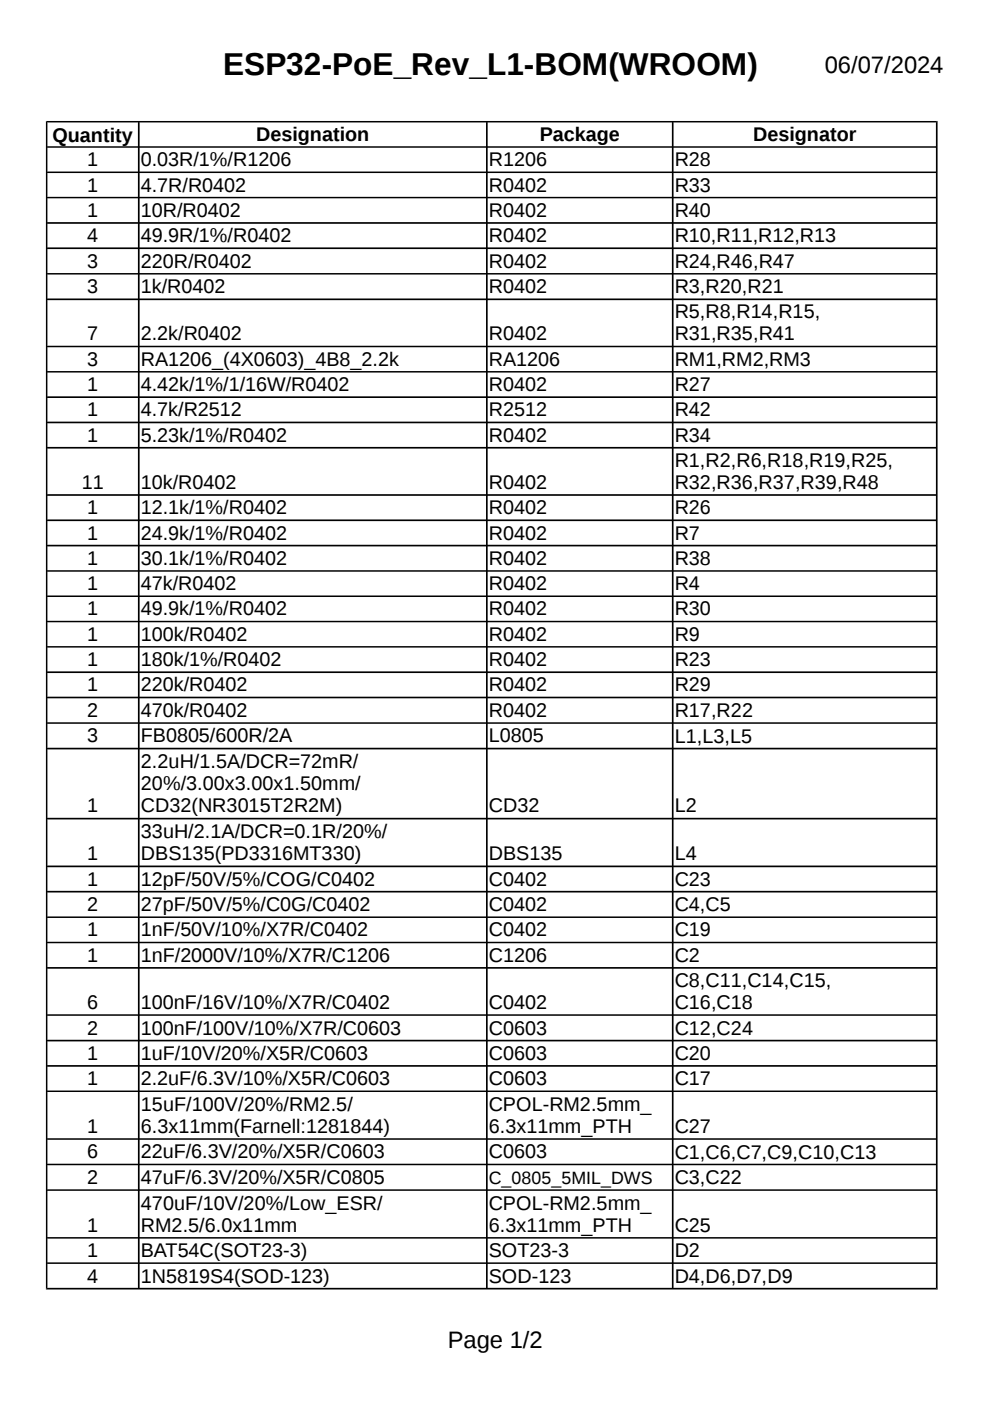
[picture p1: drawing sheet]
<svg xmlns="http://www.w3.org/2000/svg" width="210mm" height="297mm" viewBox="0 0 210 297" stroke-linecap="round" stroke-linejoin="round" font-family="sans-serif">
<defs><g id="words">
<text font-size="6.7" x="47.3" y="16">ESP32-PoE_Rev_L1-BOM(WROOM)</text>
<g font-size="5">
<text x="174.9" y="15.4">06/07/2024</text>
<text x="94.9" y="285.8">Page 1/2</text>
</g>
<g font-size="4.2">
<text x="54.3" y="29.9">Designation</text>
<text x="114.4" y="29.9">Package</text>
<text x="159.7" y="29.9">Designator</text>
<text x="11.1" y="30">Quantity</text>
<text x="18.5" y="35.2">1</text>
<text x="29.8" y="35.2">0.03R/1%/R1206</text>
<text x="103.6" y="35.2">R1206</text>
<text x="143.1" y="35.2">R28</text>
<text x="18.5" y="40.6">1</text>
<text x="29.8" y="40.6">4.7R/R0402</text>
<text x="103.6" y="40.6">R0402</text>
<text x="143.1" y="40.6">R33</text>
<text x="18.5" y="46">1</text>
<text x="29.8" y="46">10R/R0402</text>
<text x="103.6" y="46">R0402</text>
<text x="143.1" y="46">R40</text>
<text x="18.5" y="51.4">4</text>
<text x="29.8" y="51.4">49.9R/1%/R0402</text>
<text x="103.6" y="51.4">R0402</text>
<text x="143.1" y="51.4">R10,R11,R12,R13</text>
<text x="18.5" y="56.8">3</text>
<text x="29.8" y="56.8">220R/R0402</text>
<text x="103.6" y="56.8">R0402</text>
<text x="143.1" y="56.8">R24,R46,R47</text>
<text x="18.5" y="62.2">3</text>
<text x="29.8" y="62.2">1k/R0402</text>
<text x="103.6" y="62.2">R0402</text>
<text x="143.1" y="62.2">R3,R20,R21</text>
<text x="143.1" y="67.5">R5,R8,R14,R15,</text>
<text x="18.5" y="72.2">7</text>
<text x="18.5" y="77.5">3</text>
<text x="29.8" y="72.2">2.2k/R0402</text>
<text x="29.8" y="77.5">RA1206_(4X0603)_4B8_2.2k</text>
<text x="103.6" y="72.2">R0402</text>
<text x="103.6" y="77.5">RA1206</text>
<text x="143.1" y="77.5">RM1,RM2,RM3</text>
<text x="143.1" y="72.2">R31,R35,R41</text>
<text x="18.5" y="82.9">1</text>
<text x="29.8" y="82.9">4.42k/1%/1/16W/R0402</text>
<text x="103.6" y="82.9">R0402</text>
<text x="143.1" y="82.9">R27</text>
<text x="18.5" y="88.3">1</text>
<text x="29.8" y="88.3">4.7k/R2512</text>
<text x="103.6" y="88.3">R2512</text>
<text x="143.1" y="88.3">R42</text>
<text x="18.5" y="93.7">1</text>
<text x="29.8" y="93.7">5.23k/1%/R0402</text>
<text x="103.6" y="93.7">R0402</text>
<text x="143.1" y="93.7">R34</text>
<text x="143.1" y="99">R1,R2,R6,R18,R19,R25,</text>
<text x="17.3" y="103.6">11</text>
<text x="29.8" y="103.6">10k/R0402</text>
<text x="103.6" y="103.6">R0402</text>
<text x="143.1" y="103.6">R32,R36,R37,R39,R48</text>
<text x="18.5" y="109">1</text>
<text x="29.8" y="109">12.1k/1%/R0402</text>
<text x="103.6" y="109">R0402</text>
<text x="143.1" y="109">R26</text>
<text x="18.5" y="114.4">1</text>
<text x="18.5" y="119.8">1</text>
<text x="29.8" y="114.4">24.9k/1%/R0402</text>
<text x="29.8" y="119.8">30.1k/1%/R0402</text>
<text x="103.6" y="114.4">R0402</text>
<text x="103.6" y="119.8">R0402</text>
<text x="143.1" y="114.4">R7</text>
<text x="143.1" y="119.8">R38</text>
<text x="18.5" y="125.1">1</text>
<text x="29.8" y="125.1">47k/R0402</text>
<text x="103.6" y="125.1">R0402</text>
<text x="143.1" y="125.1">R4</text>
<text x="18.5" y="130.5">1</text>
<text x="29.8" y="130.5">49.9k/1%/R0402</text>
<text x="103.6" y="130.5">R0402</text>
<text x="143.1" y="130.5">R30</text>
<text x="18.5" y="135.9">1</text>
<text x="29.8" y="135.9">100k/R0402</text>
<text x="103.6" y="135.9">R0402</text>
<text x="143.1" y="135.9">R9</text>
<text x="18.5" y="141.2">1</text>
<text x="29.8" y="141.2">180k/1%/R0402</text>
<text x="103.6" y="141.2">R0402</text>
<text x="143.1" y="141.2">R23</text>
<text x="18.5" y="146.6">1</text>
<text x="29.8" y="146.6">220k/R0402</text>
<text x="103.6" y="146.6">R0402</text>
<text x="143.1" y="146.6">R29</text>
<text x="18.5" y="152">2</text>
<text x="29.8" y="152">470k/R0402</text>
<text x="103.6" y="152">R0402</text>
<text x="143.1" y="152">R17,R22</text>
<text x="18.5" y="157.4">3</text>
<text x="29.8" y="157.4">FB0805/600R/2A</text>
<text x="103.6" y="157.4">L0805</text>
<text x="143.1" y="157.4">L1,L3,L5</text>
<text x="29.9" y="162.9">2.2uH/1.5A/DCR=72mR/</text>
<text x="29.9" y="167.6">20%/3.00x3.00x1.50mm/</text>
<text x="18.5" y="172.3">1</text>
<text x="29.9" y="172.3">CD32(NR3015T2R2M)</text>
<text x="103.6" y="172.3">CD32</text>
<text x="143.1" y="172.3">L2</text>
<text x="29.9" y="177.7">33uH/2.1A/DCR=0.1R/20%/</text>
<text x="18.5" y="182.4">1</text>
<text x="29.9" y="182.4">DBS135(PD3316MT330)</text>
<text x="103.6" y="182.4">DBS135</text>
<text x="143.1" y="182.4">L4</text>
<text x="18.5" y="187.8">1</text>
<text x="29.8" y="187.8">12pF/50V/5%/COG/C0402</text>
<text x="103.6" y="187.8">C0402</text>
<text x="143.1" y="187.8">C23</text>
<text x="18.5" y="193.2">2</text>
<text x="29.8" y="193.2">27pF/50V/5%/C0G/C0402</text>
<text x="103.6" y="193.2">C0402</text>
<text x="143.1" y="193.2">C4,C5</text>
<text x="18.5" y="198.5">1</text>
<text x="18.5" y="203.9">1</text>
<text x="29.8" y="198.5">1nF/50V/10%/X7R/C0402</text>
<text x="29.8" y="203.9">1nF/2000V/10%/X7R/C1206</text>
<text x="103.6" y="198.5">C0402</text>
<text x="103.6" y="203.9">C1206</text>
<text x="143.1" y="198.5">C19</text>
<text x="143.1" y="203.9">C2</text>
<text x="143.1" y="209.2">C8,C11,C14,C15,</text>
<text x="18.5" y="213.9">6</text>
<text x="29.8" y="213.9">100nF/16V/10%/X7R/C0402</text>
<text x="103.6" y="213.9">C0402</text>
<text x="143.1" y="213.9">C16,C18</text>
<text x="18.5" y="219.4">2</text>
<text x="29.8" y="219.4">100nF/100V/10%/X7R/C0603</text>
<text x="103.6" y="219.4">C0603</text>
<text x="143.1" y="219.4">C12,C24</text>
<text x="18.5" y="224.7">1</text>
<text x="29.8" y="224.7">1uF/10V/20%/X5R/C0603</text>
<text x="103.6" y="224.7">C0603</text>
<text x="143.1" y="224.7">C20</text>
<text x="18.5" y="230.1">1</text>
<text x="29.8" y="230.1">2.2uF/6.3V/10%/X5R/C0603</text>
<text x="103.6" y="230.1">C0603</text>
<text x="143.1" y="230.1">C17</text>
<text x="29.9" y="235.5">15uF/100V/20%/RM2.5/</text>
<text x="103.6" y="235.5">CPOL-RM2.5mm_</text>
<text x="18.5" y="240.2">1</text>
<text x="18.5" y="245.6">6</text>
<text x="29.8" y="245.6">22uF/6.3V/20%/X5R/C0603</text>
<text x="29.9" y="240.2">6.3x11mm(Farnell:1281844)</text>
<text x="103.6" y="245.6">C0603</text>
<text x="103.6" y="240.2">6.3x11mm_PTH</text>
<text x="143.1" y="240.2">C27</text>
<text x="143.1" y="245.6">C1,C6,C7,C9,C10,C13</text>
<text x="18.5" y="251">2</text>
<text x="29.8" y="251">47uF/6.3V/20%/X5R/C0805</text>
<text x="143.1" y="251">C3,C22</text>
<text x="29.9" y="256.5">470uF/10V/20%/Low_ESR/</text>
<text x="103.6" y="256.5">CPOL-RM2.5mm_</text>
<text x="18.5" y="261.2">1</text>
<text x="29.9" y="261.2">RM2.5/6.0x11mm</text>
<text x="103.6" y="261.2">6.3x11mm_PTH</text>
<text x="143.1" y="261.2">C25</text>
<text x="18.5" y="266.5">1</text>
<text x="29.8" y="266.5">BAT54C(SOT23-3)</text>
<text x="103.6" y="266.5">SOT23-3</text>
<text x="143.1" y="266.5">D2</text>
<text x="18.5" y="272">4</text>
<text x="29.8" y="272">1N5819S4(SOD-123)</text>
<text x="103.6" y="272">SOD-123</text>
<text x="143.1" y="272">D4,D6,D7,D9</text>
</g>
<text font-size="3.8" x="103.6" y="251.1">C_0805_5MIL_DWS</text>
</g></defs>
<g fill="#000">
<path d="M9.7 25.6h189.1l-.4 .4h-188.3z" fill-rule="evenodd"/>
<path d="M9.9 31.2l.2-.2h188.3l.2 .2-.2 .1h-188.3z" fill-rule="evenodd"/>
<path d="M9.9 36.5l.2-.1h188.3l.2 .1-.2 .2h-188.3z" fill-rule="evenodd"/>
<path d="M9.9 41.9l.2-.2h188.3l.2 .2-.2 .2h-188.3z" fill-rule="evenodd"/>
<path d="M9.9 47.3l.2-.2h188.3l.2 .2-.2 .1h-188.3z" fill-rule="evenodd"/>
<path d="M9.9 52.6l.2-.1h188.3l.2 .1-.2 .2h-188.3z" fill-rule="evenodd"/>
<path d="M9.9 58l.2-.1h188.3l.2 .1-.2 .2h-188.3z" fill-rule="evenodd"/>
<path d="M9.9 63.5l.2-.2h188.3l.2 .2-.2 .1h-188.3z" fill-rule="evenodd"/>
<path d="M10.1 73.3h188.3l.2 .2-.2 .1h-188.3l-.2-.1z" fill-rule="evenodd"/>
<path d="M9.9 78.8l.2-.1h188.3l.2 .1-.2 .2h-188.3z" fill-rule="evenodd"/>
<path d="M9.9 84.2l.2-.2h188.3l.2 .2-.2 .2h-188.3z" fill-rule="evenodd"/>
<path d="M9.9 89.6l.2-.2h188.3l.2 .2-.2 .1h-188.3z" fill-rule="evenodd"/>
<path d="M9.9 94.9l.2-.1h188.3l.2 .1-.2 .2h-188.3z" fill-rule="evenodd"/>
<path d="M9.9 105l.2-.2h188.3l.2 .2-.2 .1h-188.3z" fill-rule="evenodd"/>
<path d="M9.9 110.3l.2-.2h188.3l.2 .2-.2 .2h-188.3z" fill-rule="evenodd"/>
<path d="M9.9 115.7l.2-.2h188.3l.2 .2-.2 .2h-188.3z" fill-rule="evenodd"/>
<path d="M9.9 121l.2-.1h188.3l.2 .1-.2 .2h-188.3z" fill-rule="evenodd"/>
<path d="M9.9 126.4l.2-.1h188.3l.2 .1-.2 .2h-188.3z" fill-rule="evenodd"/>
<path d="M9.9 131.8l.2-.2h188.3l.2 .2-.2 .1h-188.3z" fill-rule="evenodd"/>
<path d="M9.9 137.2l.2-.2h188.3l.2 .2-.2 .1h-188.3z" fill-rule="evenodd"/>
<path d="M9.9 142.5l.2-.2h188.3l.2 .2-.2 .2h-188.3z" fill-rule="evenodd"/>
<path d="M9.9 147.9l.2-.2h188.3l.2 .2-.2 .2h-188.3z" fill-rule="evenodd"/>
<path d="M9.9 153.3l.2-.2h188.3l.2 .2-.2 .2h-188.3z" fill-rule="evenodd"/>
<path d="M9.9 158.7l.2-.2h188.3l.2 .2-.2 .2h-188.3z" fill-rule="evenodd"/>
<path d="M9.9 173.6l.2-.2h188.3l.2 .2-.2 .1h-188.3z" fill-rule="evenodd"/>
<path d="M9.9 183.7l.2-.2h188.3l.2 .2-.2 .2h-188.3z" fill-rule="evenodd"/>
<path d="M9.9 189.1l.2-.2h188.3l.2 .2-.2 .1h-188.3z" fill-rule="evenodd"/>
<path d="M9.9 194.5l.2-.2h188.3l.2 .2-.2 .1h-188.3z" fill-rule="evenodd"/>
<path d="M9.9 199.8l.2-.1h188.3l.2 .1-.2 .2h-188.3z" fill-rule="evenodd"/>
<path d="M9.9 205.2l.2-.2h188.3l.2 .2-.2 .2h-188.3z" fill-rule="evenodd"/>
<path d="M9.9 215.2l.2-.1h188.3l.2 .1-.2 .2h-188.3z" fill-rule="evenodd"/>
<path d="M9.9 220.6l.2-.1h188.3l.2 .1-.2 .2h-188.3z" fill-rule="evenodd"/>
<path d="M9.9 226l.2-.2h188.3l.2 .2-.2 .2h-188.3z" fill-rule="evenodd"/>
<path d="M9.9 231.4l.2-.2h188.3l.2 .2-.2 .1h-188.3z" fill-rule="evenodd"/>
<path d="M9.9 241.5l.2-.2h188.3l.2 .2-.2 .2h-188.3z" fill-rule="evenodd"/>
<path d="M9.9 246.9l.2-.2h188.3l.2 .2-.2 .2h-188.3z" fill-rule="evenodd"/>
<path d="M9.9 252.3l.2-.1h188.3l.2 .1-.2 .2h-188.3z" fill-rule="evenodd"/>
<path d="M9.7 25.6l.4 .4v247l-.4 .4z" fill-rule="evenodd"/>
<path d="M9.9 262.4l.2-.1h188.3l.2 .1-.2 .2h-188.3z" fill-rule="evenodd"/>
<path d="M9.9 267.8l.2-.1h188.3l.2 .1-.2 .2h-188.3z" fill-rule="evenodd"/>
<path d="M9.9 273.2l.2-.2h188.3l.4 .4h-189.1z" fill-rule="evenodd"/>
<path d="M29.2 26l.2-.2 .2 .2v247l-.2 .2-.2-.2z" fill-rule="evenodd"/>
<path d="M103 26l.2-.2 .2 .2v247l-.2 .2-.2-.2z" fill-rule="evenodd"/>
<path d="M142.5 26l.1-.2 .2 .2v247l-.2 .2-.1-.2z" fill-rule="evenodd"/>
<path d="M198.4 26l.4-.4v247.8l-.4-.4z" fill-rule="evenodd"/>
</g>
<use href="#words"/>
</svg>
